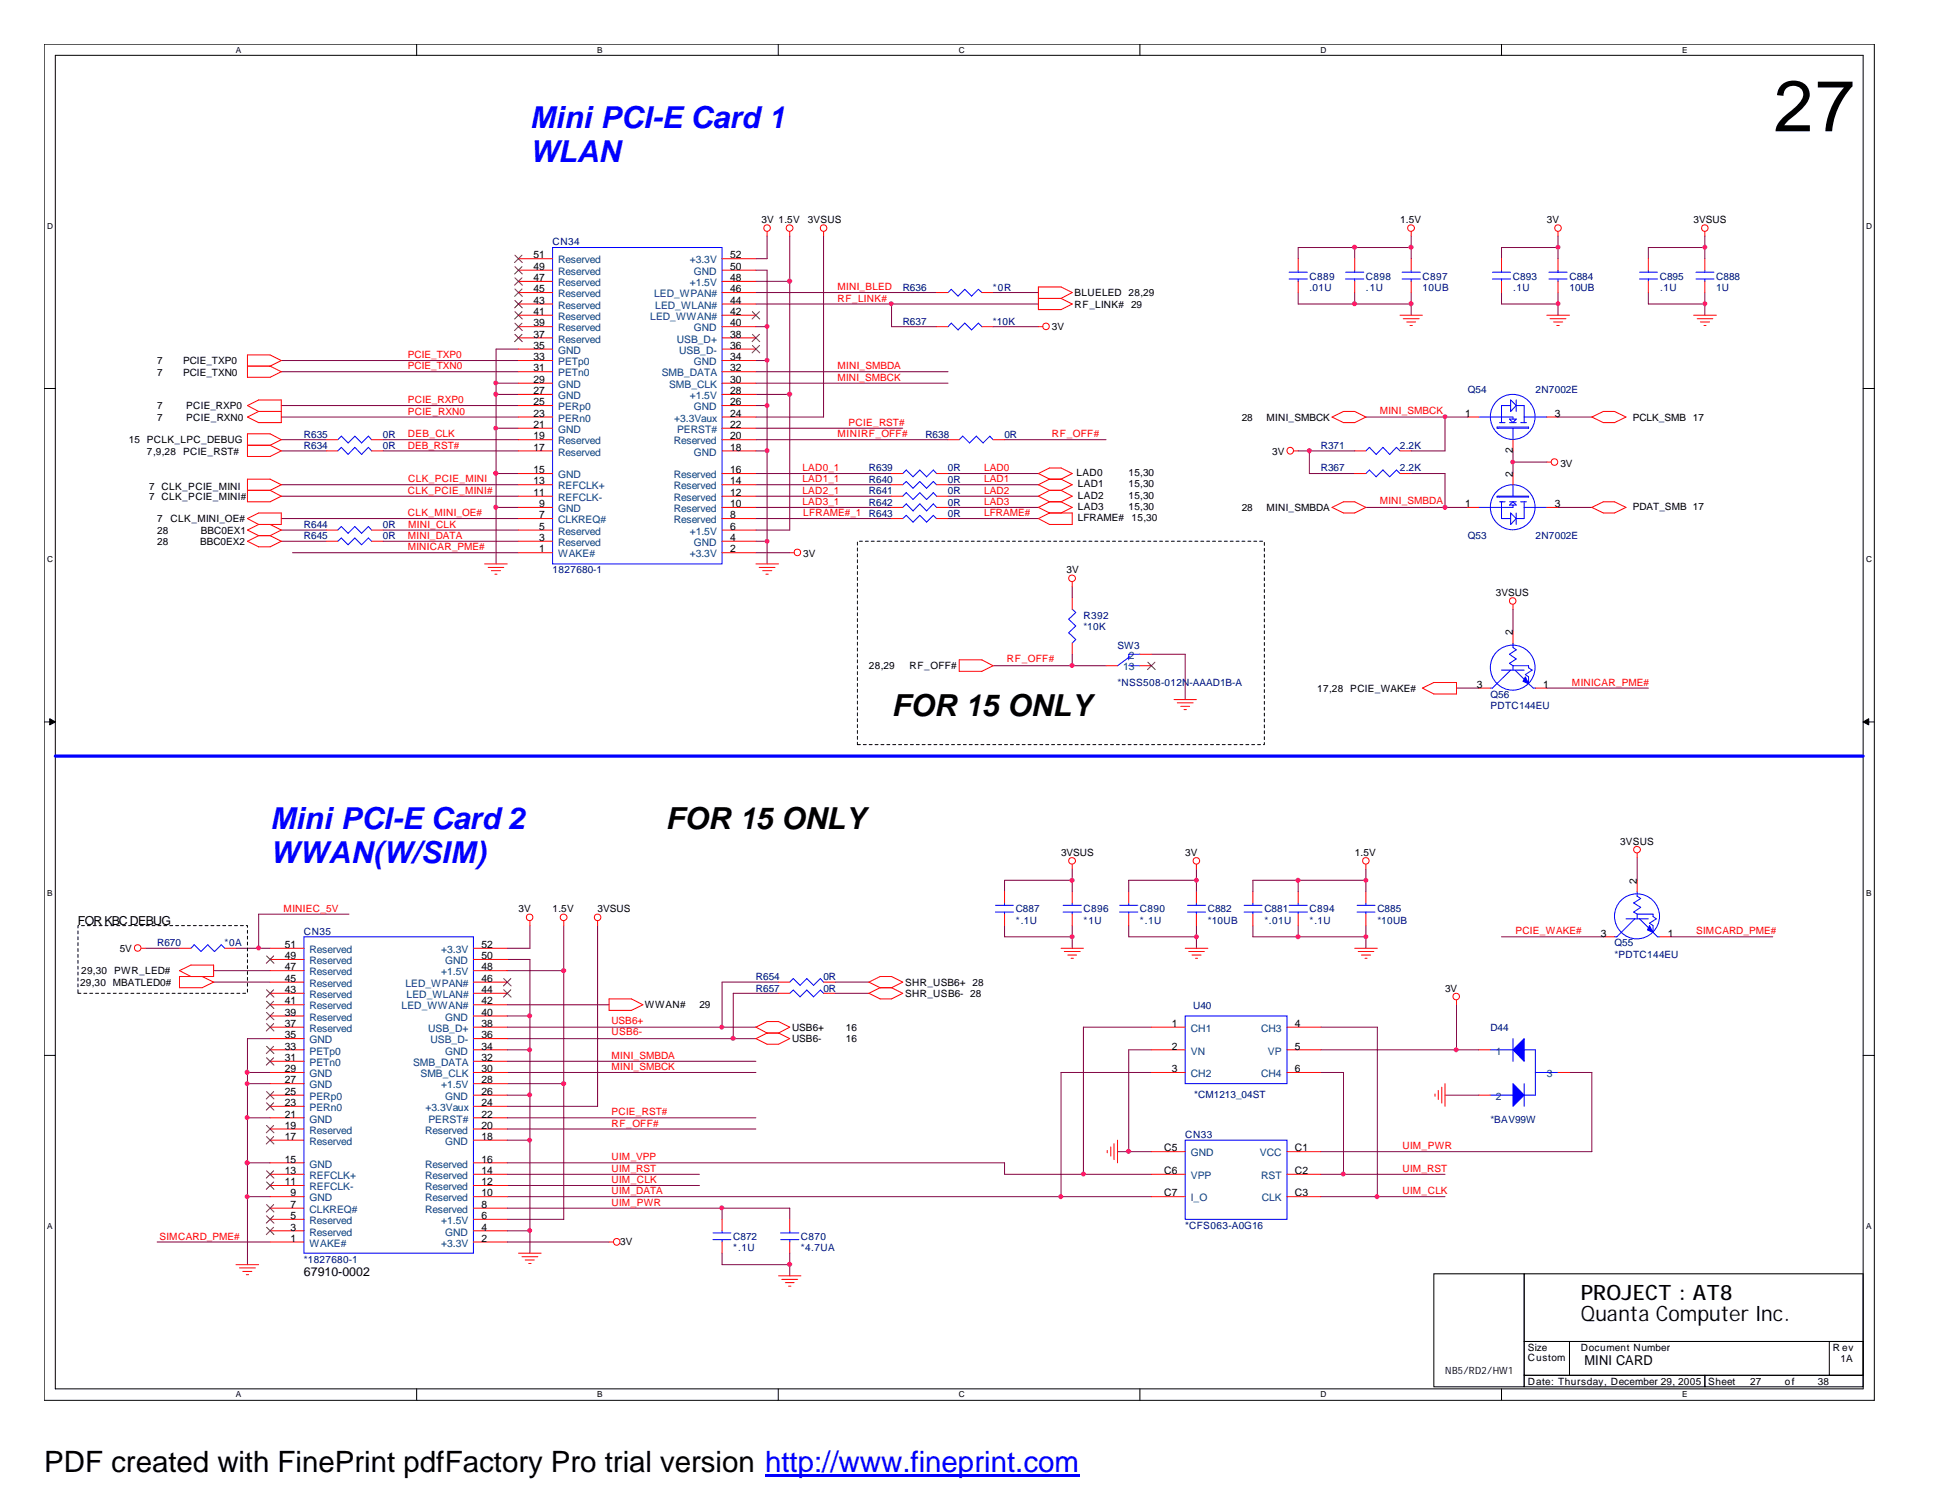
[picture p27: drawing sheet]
<svg xmlns="http://www.w3.org/2000/svg" width="279mm" height="216mm" viewBox="0 0 279 216" stroke-linecap="round" stroke-linejoin="round" font-family="sans-serif">
<defs><g id="words">
<text font-size="10.4" x="255.2" y="18.9">27</text>
<g font-size="4.4" fill="#00f">
<text x="76.2" y="23.3">WLAN</text>
<text x="76.2" y="18.5">Mini PCI-E Card 1</text>
<text x="38.9" y="119.2">Mini PCI-E Card 2</text>
<text x="38.9" y="124.1">WWAN(W/SIM)</text>
</g>
<g font-size="4.4">
<text x="128.3" y="103">FOR 15 ONLY</text>
<text x="95.8" y="119.2">FOR 15 ONLY</text>
</g>
<text font-size="4.2" x="6.3" y="211.7">PDF created with FinePrint pdfFactory Pro trial version http://www.fineprint.com</text>
<g font-size="3">
<text x="227.4" y="189.9">Quanta Computer Inc.</text>
<text x="227.4" y="187">PROJECT : AT8</text>
</g>
<text font-size="1.9" x="228" y="196.3">MINI CARD</text>
<g font-size="1.8">
<text x="11.2" y="133.1">FOR KBC DEBUG</text>
<text x="43.7" y="183.5">67910-0002</text>
</g>
<g font-size="1.5">
<text x="76.8" y="37.2">51</text>
<text x="76.8" y="38.8">49</text>
<text x="76.8" y="40.4">47</text>
<text x="105" y="37.2">52</text>
<text x="105" y="38.8">50</text>
<text x="105" y="40.4">48</text>
<text x="76.8" y="42">45</text>
<text x="76.8" y="43.7">43</text>
<text x="76.8" y="45.3">41</text>
<text x="76.8" y="46.9">39</text>
<text x="105" y="42">46</text>
<text x="105" y="43.7">44</text>
<text x="105" y="45.3">42</text>
<text x="105" y="46.9">40</text>
<text x="76.8" y="48.6">37</text>
<text x="76.8" y="50.2">35</text>
<text x="76.8" y="51.8">33</text>
<text x="76.8" y="53.4">31</text>
<text x="105" y="48.6">38</text>
<text x="105" y="50.2">36</text>
<text x="105" y="51.8">34</text>
<text x="105" y="53.4">32</text>
<text x="76.8" y="55.1">29</text>
<text x="76.8" y="56.7">27</text>
<text x="76.8" y="58.3">25</text>
<text x="76.8" y="59.9">23</text>
<text x="105" y="55.1">30</text>
<text x="105" y="56.7">28</text>
<text x="105" y="58.3">26</text>
<text x="105" y="59.9">24</text>
<text x="210.8" y="59.9">1</text>
<text x="223.7" y="59.9">3</text>
<text x="76.8" y="61.6">21</text>
<text x="76.8" y="63.2">19</text>
<text x="76.8" y="64.8">17</text>
<text x="105" y="61.6">22</text>
<text x="105" y="63.2">20</text>
<text x="105" y="64.8">18</text>
<text x="217.6" y="65.2" transform="rotate(-90 217.6 65.2)">2</text>
<text x="76.8" y="68.1">15</text>
<text x="76.8" y="69.7">13</text>
<text x="76.8" y="71.3">11</text>
<text x="105" y="68.1">16</text>
<text x="105" y="69.7">14</text>
<text x="105" y="71.3">12</text>
<text x="217.6" y="68.6" transform="rotate(-90 217.6 68.6)">2</text>
<text x="77.6" y="72.9">9</text>
<text x="77.6" y="74.5">7</text>
<text x="77.6" y="76.2">5</text>
<text x="77.6" y="77.8">3</text>
<text x="105" y="76.2">6</text>
<text x="105" y="72.9">10</text>
<text x="105" y="74.5">8</text>
<text x="105" y="77.8">4</text>
<text x="210.8" y="72.9">1</text>
<text x="223.7" y="72.9">3</text>
<text x="77.6" y="79.5">1</text>
<text x="105" y="79.5">2</text>
<text x="217.6" y="91.4" transform="rotate(-90 217.6 91.4)">2</text>
<text x="212.5" y="98.9">3</text>
<text x="222" y="98.9">1</text>
<text x="235.5" y="127.1" transform="rotate(-90 235.5 127.1)">2</text>
<text x="41" y="136.4">51</text>
<text x="41" y="138">49</text>
<text x="69.3" y="138">50</text>
<text x="69.3" y="136.4">52</text>
<text x="230.3" y="134.7">3</text>
<text x="239.9" y="134.7">1</text>
<text x="41" y="139.6">47</text>
<text x="41" y="141.2">45</text>
<text x="41" y="142.8">43</text>
<text x="69.3" y="142.8">44</text>
<text x="69.3" y="139.6">48</text>
<text x="69.3" y="141.2">46</text>
<text x="41" y="144.5">41</text>
<text x="41" y="146.1">39</text>
<text x="41" y="147.7">37</text>
<text x="41" y="149.4">35</text>
<text x="69.3" y="146.1">40</text>
<text x="69.3" y="149.4">36</text>
<text x="69.3" y="144.5">42</text>
<text x="69.3" y="147.7">38</text>
<text x="168.6" y="147.7">1</text>
<text x="186.3" y="147.7">4</text>
<text x="41" y="151">33</text>
<text x="41" y="152.6">31</text>
<text x="41" y="154.2">29</text>
<text x="41" y="155.8">27</text>
<text x="69.3" y="151">34</text>
<text x="69.3" y="152.6">32</text>
<text x="69.3" y="154.2">30</text>
<text x="69.3" y="155.8">28</text>
<text x="168.6" y="151">2</text>
<text x="168.6" y="154.2">3</text>
<text x="186.3" y="151">5</text>
<text x="186.3" y="154.2">6</text>
<text x="41" y="157.5">25</text>
<text x="41" y="159.1">23</text>
<text x="41" y="160.7">21</text>
<text x="69.3" y="157.5">26</text>
<text x="69.3" y="159.1">24</text>
<text x="69.3" y="160.7">22</text>
<text x="41" y="162.3">19</text>
<text x="41" y="164">17</text>
<text x="41" y="167.2">15</text>
<text x="69.3" y="162.3">20</text>
<text x="69.3" y="164">18</text>
<text x="69.3" y="167.2">16</text>
<text x="167.5" y="165.6">C5</text>
<text x="186.3" y="165.6">C1</text>
<text x="41" y="168.9">13</text>
<text x="41" y="170.5">11</text>
<text x="41.8" y="172.1">9</text>
<text x="41.8" y="173.7">7</text>
<text x="69.3" y="168.9">14</text>
<text x="69.3" y="170.5">12</text>
<text x="69.3" y="172.1">10</text>
<text x="69.3" y="173.7">8</text>
<text x="167.5" y="168.9">C6</text>
<text x="167.5" y="172.1">C7</text>
<text x="186.3" y="168.9">C2</text>
<text x="186.3" y="172.1">C3</text>
<text x="41.8" y="175.3">5</text>
<text x="41.8" y="177">3</text>
<text x="41.8" y="178.6">1</text>
<text x="69.3" y="177">4</text>
<text x="69.3" y="175.3">6</text>
<text x="69.3" y="178.6">2</text>
</g>
<g font-size="1.5" fill="#004080">
<text x="80.3" y="37.9">Reserved</text>
<text x="80.3" y="39.5">Reserved</text>
<text x="80.3" y="41.1">Reserved</text>
<text x="99.2" y="37.9">+3.3V</text>
<text x="99.2" y="41.1">+1.5V</text>
<text x="99.8" y="39.5">GND</text>
<text x="80.3" y="42.8">Reserved</text>
<text x="80.3" y="44.4">Reserved</text>
<text x="80.3" y="46">Reserved</text>
<text x="80.3" y="47.7">Reserved</text>
<text x="93.6" y="46">LED_WWAN#</text>
<text x="94.1" y="42.8">LED_WPAN#</text>
<text x="94.3" y="44.4">LED_WLAN#</text>
<text x="99.8" y="47.7">GND</text>
<text x="80.3" y="49.3">Reserved</text>
<text x="80.3" y="50.9">GND</text>
<text x="80.3" y="52.5">PETp0</text>
<text x="97.4" y="49.3">USB_D+</text>
<text x="97.7" y="50.9">USB_D-</text>
<text x="99.8" y="52.5">GND</text>
<text x="80.3" y="54.1">PETn0</text>
<text x="80.3" y="55.8">GND</text>
<text x="80.3" y="57.4">GND</text>
<text x="80.3" y="59">PERp0</text>
<text x="95.2" y="54.1">SMB_DATA</text>
<text x="96.3" y="55.8">SMB_CLK</text>
<text x="99.2" y="57.4">+1.5V</text>
<text x="99.8" y="59">GND</text>
<text x="80.3" y="60.7">PERn0</text>
<text x="80.3" y="62.3">GND</text>
<text x="80.3" y="63.9">Reserved</text>
<text x="80.3" y="65.5">Reserved</text>
<text x="96.9" y="63.9">Reserved</text>
<text x="97" y="60.7">+3.3Vaux</text>
<text x="97.4" y="62.3">PERST#</text>
<text x="99.8" y="65.5">GND</text>
<text x="80.3" y="68.8">GND</text>
<text x="80.3" y="70.4">REFCLK+</text>
<text x="96.9" y="68.8">Reserved</text>
<text x="96.9" y="70.4">Reserved</text>
<text x="80.3" y="72.1">REFCLK-</text>
<text x="80.3" y="73.7">GND</text>
<text x="80.3" y="75.3">CLKREQ#</text>
<text x="80.3" y="76.9">Reserved</text>
<text x="96.9" y="72.1">Reserved</text>
<text x="96.9" y="73.7">Reserved</text>
<text x="96.9" y="75.3">Reserved</text>
<text x="99.2" y="76.9">+1.5V</text>
<text x="80.3" y="78.5">Reserved</text>
<text x="80.3" y="80.2">WAKE#</text>
<text x="99.2" y="80.2">+3.3V</text>
<text x="99.8" y="78.5">GND</text>
<text x="162.4" y="94.8">2</text>
<text x="161.6" y="96.4">13</text>
<text x="44.5" y="137.1">Reserved</text>
<text x="63.5" y="137.1">+3.3V</text>
<text x="44.5" y="138.7">Reserved</text>
<text x="44.5" y="140.3">Reserved</text>
<text x="44.5" y="141.9">Reserved</text>
<text x="44.5" y="143.6">Reserved</text>
<text x="58.3" y="141.9">LED_WPAN#</text>
<text x="58.5" y="143.6">LED_WLAN#</text>
<text x="63.5" y="140.3">+1.5V</text>
<text x="64.1" y="138.7">GND</text>
<text x="44.5" y="145.2">Reserved</text>
<text x="44.5" y="146.8">Reserved</text>
<text x="44.5" y="148.4">Reserved</text>
<text x="57.8" y="145.2">LED_WWAN#</text>
<text x="61.6" y="148.4">USB_D+</text>
<text x="64.1" y="146.8">GND</text>
<text x="171.3" y="148.4">CH1</text>
<text x="181.4" y="148.4">CH3</text>
<text x="44.5" y="150.1">GND</text>
<text x="44.5" y="151.7">PETp0</text>
<text x="44.5" y="153.3">PETn0</text>
<text x="44.5" y="154.9">GND</text>
<text x="59.4" y="153.3">SMB_DATA</text>
<text x="60.5" y="154.9">SMB_CLK</text>
<text x="61.9" y="150.1">USB_D-</text>
<text x="64.1" y="151.7">GND</text>
<text x="171.3" y="151.7">VN</text>
<text x="171.3" y="154.9">CH2</text>
<text x="181.4" y="154.9">CH4</text>
<text x="182.4" y="151.7">VP</text>
<text x="215.2" y="151.7">1</text>
<text x="222.5" y="154.9">3</text>
<text x="44.5" y="156.5">GND</text>
<text x="44.5" y="158.2">PERp0</text>
<text x="44.5" y="159.8">PERn0</text>
<text x="44.5" y="161.5">GND</text>
<text x="61.2" y="159.8">+3.3Vaux</text>
<text x="61.6" y="161.5">PERST#</text>
<text x="63.5" y="156.5">+1.5V</text>
<text x="64.1" y="158.2">GND</text>
<text x="215.2" y="158.2">2</text>
<text x="44.5" y="163.1">Reserved</text>
<text x="44.5" y="164.7">Reserved</text>
<text x="44.5" y="167.9">GND</text>
<text x="61.2" y="163.1">Reserved</text>
<text x="61.2" y="167.9">Reserved</text>
<text x="64.1" y="164.7">GND</text>
<text x="171.3" y="166.3">GND</text>
<text x="181.3" y="166.3">VCC</text>
<text x="44.5" y="169.6">REFCLK+</text>
<text x="44.5" y="171.2">REFCLK-</text>
<text x="44.5" y="172.8">GND</text>
<text x="61.2" y="169.6">Reserved</text>
<text x="61.2" y="171.2">Reserved</text>
<text x="61.2" y="172.8">Reserved</text>
<text x="171.3" y="169.6">VPP</text>
<text x="171.3" y="172.8">I_O</text>
<text x="181.4" y="169.6">RST</text>
<text x="181.5" y="172.8">CLK</text>
<text x="44.5" y="174.5">CLKREQ#</text>
<text x="44.5" y="176.1">Reserved</text>
<text x="44.5" y="177.7">Reserved</text>
<text x="44.5" y="179.3">WAKE#</text>
<text x="61.2" y="174.5">Reserved</text>
<text x="63.5" y="176.1">+1.5V</text>
<text x="63.5" y="179.3">+3.3V</text>
<text x="64.1" y="177.7">GND</text>
</g>
<g font-size="1.4" fill="#000080">
<text x="79.5" y="35.3">CN34</text>
<text x="129.9" y="41.8">R636</text>
<text x="142.8" y="41.8">*0R</text>
<text x="188.4" y="40.2">C889</text>
<text x="188.4" y="41.8">.01U</text>
<text x="196.5" y="40.2">C898</text>
<text x="196.5" y="41.8">.1U</text>
<text x="204.6" y="40.2">C897</text>
<text x="204.6" y="41.8">10UB</text>
<text x="217.7" y="40.2">C893</text>
<text x="217.7" y="41.8">.1U</text>
<text x="225.8" y="40.2">C884</text>
<text x="225.8" y="41.8">10UB</text>
<text x="238.8" y="40.2">C895</text>
<text x="238.8" y="41.8">.1U</text>
<text x="246.9" y="40.2">C888</text>
<text x="246.9" y="41.8">1U</text>
<text x="129.9" y="46.7">R637</text>
<text x="142.8" y="46.7">*10K</text>
<text x="211.2" y="56.5">Q54</text>
<text x="220.9" y="56.5">2N7002E</text>
<text x="43.7" y="62.9">R635</text>
<text x="43.7" y="64.6">R634</text>
<text x="55.1" y="62.9">0R</text>
<text x="55.1" y="64.6">0R</text>
<text x="133.1" y="62.9">R638</text>
<text x="144.5" y="62.9">0R</text>
<text x="190" y="64.6">R371</text>
<text x="201.4" y="64.6">2.2K</text>
<text x="125" y="69.5">R640</text>
<text x="125" y="67.8">R639</text>
<text x="125" y="71.1">R641</text>
<text x="136.4" y="69.5">0R</text>
<text x="136.4" y="67.8">0R</text>
<text x="136.4" y="71.1">0R</text>
<text x="190" y="67.8">R367</text>
<text x="201.4" y="67.8">2.2K</text>
<text x="43.7" y="75.9">R644</text>
<text x="43.7" y="77.6">R645</text>
<text x="55.1" y="75.9">0R</text>
<text x="55.1" y="77.6">0R</text>
<text x="125" y="74.3">R643</text>
<text x="125" y="72.7">R642</text>
<text x="136.4" y="74.3">0R</text>
<text x="136.4" y="72.7">0R</text>
<text x="211.2" y="77.6">Q53</text>
<text x="220.9" y="77.6">2N7002E</text>
<text x="79.5" y="82.5">1827680-1</text>
<text x="155.9" y="89">R392</text>
<text x="155.9" y="90.6">*10K</text>
<text x="160.8" y="93.3">SW3</text>
<text x="160.8" y="98.7">*NSS508-012N-AAAD1B-A</text>
<text x="214.4" y="100.3">Q56</text>
<text x="214.4" y="102">PDTC144EU</text>
<text x="146.1" y="131.2">C887</text>
<text x="155.9" y="131.2">C896</text>
<text x="164" y="131.2">C890</text>
<text x="173.8" y="131.2">C882</text>
<text x="181.9" y="131.2">C881</text>
<text x="188.4" y="131.2">C894</text>
<text x="198.2" y="131.2">C885</text>
<text x="22.6" y="136.1">R670</text>
<text x="32.3" y="136.1">*0A</text>
<text x="43.7" y="134.5">CN35</text>
<text x="146.1" y="132.8">*.1U</text>
<text x="155.9" y="132.8">*1U</text>
<text x="164" y="132.8">*.1U</text>
<text x="173.8" y="132.8">*10UB</text>
<text x="181.9" y="132.8">*.01U</text>
<text x="188.4" y="132.8">*.1U</text>
<text x="198.2" y="132.8">*10UB</text>
<text x="232.3" y="136.1">Q55</text>
<text x="232.3" y="137.8">*PDTC144EU</text>
<text x="108.8" y="142.6">R657</text>
<text x="108.8" y="141">R654</text>
<text x="118.5" y="142.6">0R</text>
<text x="118.5" y="141">0R</text>
<text x="171.7" y="145.2">U40</text>
<text x="214.4" y="148.3">D44</text>
<text x="171.8" y="157.9">*CM1213_04ST</text>
<text x="214.4" y="161.5">*BAV99W</text>
<text x="170.5" y="163.7">CN33</text>
<text x="105.5" y="178.4">C872</text>
<text x="115.2" y="178.4">C870</text>
<text x="170.5" y="176.7">*CFS063-A0G16</text>
<text x="43.7" y="181.6">*1827680-1</text>
<text x="105.5" y="180">*.1U</text>
<text x="115.2" y="180">*4.7UA</text>
</g>
<g font-size="1.4">
<text x="109.6" y="32.1">3V 1.5V</text>
<text x="116.2" y="32.1">3VSUS</text>
<text x="201.4" y="32.1">1.5V</text>
<text x="222.5" y="32.1">3V</text>
<text x="243.7" y="32.1">3VSUS</text>
<text x="151.3" y="47.5">3V</text>
<text x="154.6" y="44.3">RF_LINK# 29</text>
<text x="154.6" y="42.6">BLUELED 28,29</text>
<text x="22.6" y="52.4">7</text>
<text x="26.3" y="52.4">PCIE_TXP0</text>
<text x="22.6" y="58.9">7</text>
<text x="22.6" y="54">7</text>
<text x="26.3" y="54">PCIE_TXN0</text>
<text x="26.8" y="58.9">PCIE_RXP0</text>
<text x="18.5" y="63.8">15 PCLK_LPC_DEBUG</text>
<text x="21.1" y="65.4">7,9,28</text>
<text x="22.6" y="60.5">7</text>
<text x="26.3" y="65.4">PCIE_RST#</text>
<text x="26.8" y="60.5">PCIE_RXN0</text>
<text x="178.6" y="60.5">28</text>
<text x="182.2" y="60.5">MINI_SMBCK</text>
<text x="183" y="65.4">3V</text>
<text x="234.9" y="60.5">PCLK_SMB 17</text>
<text x="21.5" y="71.9">7 CLK_PCIE_MINI#</text>
<text x="21.5" y="70.4">7 CLK_PCIE_MINI</text>
<text x="154.9" y="68.5">LAD0</text>
<text x="155.1" y="70.1">LAD1</text>
<text x="155.1" y="71.8">LAD2</text>
<text x="162.4" y="68.5">15,30</text>
<text x="162.4" y="70.1">15,30</text>
<text x="162.4" y="71.8">15,30</text>
<text x="224.5" y="67.2">3V</text>
<text x="22.6" y="76.8">28</text>
<text x="22.6" y="75.1">7</text>
<text x="24.6" y="75.1">CLK_MINI_OE#</text>
<text x="28.9" y="76.8">BBC0EX1</text>
<text x="155.1" y="75">LFRAME#</text>
<text x="155.1" y="73.4">LAD3</text>
<text x="162.4" y="73.4">15,30</text>
<text x="162.8" y="75">15,30</text>
<text x="178.6" y="73.5">28</text>
<text x="182.2" y="73.5">MINI_SMBDA</text>
<text x="234.9" y="73.4">PDAT_SMB 17</text>
<text x="22.6" y="78.4">28</text>
<text x="28.8" y="78.4">BBC0EX2</text>
<text x="115.6" y="80.2">3V</text>
<text x="153.5" y="82.5">3V</text>
<text x="215.2" y="85.7">3VSUS</text>
<text x="125" y="96.3">28,29</text>
<text x="130.9" y="96.3">RF_OFF#</text>
<text x="189.5" y="99.5">17,28 PCIE_WAKE#</text>
<text x="152.7" y="123.1">3VSUS</text>
<text x="170.5" y="123.1">3V</text>
<text x="194.9" y="123.1">1.5V</text>
<text x="233.1" y="121.5">3VSUS</text>
<text x="74.6" y="131.2">3V</text>
<text x="79.5" y="131.2">1.5V</text>
<text x="86" y="131.2">3VSUS</text>
<text x="17.2" y="136.9">5V</text>
<text x="11.5" y="141.8">29,30 MBATLED0#</text>
<text x="11.7" y="140.2">29,30 PWR_LED#</text>
<text x="130.2" y="143.4">SHR_USB6- 28</text>
<text x="130.2" y="141.8">SHR_USB6+ 28</text>
<text x="207.9" y="142.6">3V</text>
<text x="92.8" y="145">WWAN#</text>
<text x="100.6" y="145">29</text>
<text x="114" y="148.3">USB6+</text>
<text x="114" y="149.9">USB6-</text>
<text x="121.7" y="148.3">16</text>
<text x="121.7" y="149.9">16</text>
<text x="89.2" y="179">3V</text>
<text x="207.9" y="197.6">NB5/RD2/HW1</text>
<text x="219.8" y="195.7">Custom</text>
<text x="219.8" y="194.3">Size</text>
<text x="227.4" y="194.3">Document Number</text>
<text x="263.7" y="194.3">R ev</text>
<text x="264.8" y="195.9">1A</text>
<text x="219.8" y="199.2">Date: Thursday, December 29, 2005 Sheet</text>
<text x="251.8" y="199.2">27</text>
<text x="256.8" y="199.2">of</text>
<text x="261.5" y="199.2">38</text>
</g>
<g font-size="1.4" fill="#f00">
<text x="120.5" y="41.7">MINI_BLED</text>
<text x="120.5" y="43.4">RF_LINK#</text>
<text x="58.7" y="53.1">PCIE_TXN0</text>
<text x="58.7" y="51.5">PCIE_TXP0</text>
<text x="120.5" y="53.1">MINI_SMBDA</text>
<text x="58.7" y="59.6">PCIE_RXN0</text>
<text x="58.7" y="58">PCIE_RXP0</text>
<text x="120.5" y="54.8">MINI_SMBCK</text>
<text x="198.5" y="59.5">MINI_SMBCK</text>
<text x="58.7" y="64.5">DEB_RST#</text>
<text x="58.7" y="62.9">DEB_CLK</text>
<text x="120.5" y="62.9">MINIRF_OFF#</text>
<text x="122.1" y="61.3">PCIE_RST#</text>
<text x="151.3" y="62.9">RF_OFF#</text>
<text x="58.7" y="71">CLK_PCIE_MINI#</text>
<text x="58.7" y="69.4">CLK_PCIE_MINI</text>
<text x="115.4" y="67.8">LAD0_1</text>
<text x="115.4" y="69.4">LAD1_1</text>
<text x="115.4" y="71">LAD2_1</text>
<text x="141.6" y="69.4">LAD1</text>
<text x="141.6" y="67.8">LAD0</text>
<text x="141.6" y="71">LAD2</text>
<text x="58.7" y="77.5">MINI_DATA</text>
<text x="58.7" y="74.3">CLK_MINI_OE#</text>
<text x="58.7" y="75.9">MINI_CLK</text>
<text x="115.4" y="72.6">LAD3_1</text>
<text x="115.6" y="74.3">LFRAME#_1</text>
<text x="141.6" y="74.3">LFRAME#</text>
<text x="141.6" y="72.6">LAD3</text>
<text x="198.5" y="72.5">MINI_SMBDA</text>
<text x="58.7" y="79.2">MINICAR_PME#</text>
<text x="144.9" y="95.2">RF_OFF#</text>
<text x="226.1" y="98.6">MINICAR_PME#</text>
<text x="40.8" y="131.1">MINIEC_5V</text>
<text x="218" y="134.4">PCIE_WAKE#</text>
<text x="244" y="134.4">SIMCARD_PME#</text>
<text x="88" y="148.9">USB6-</text>
<text x="88" y="147.3">USB6+</text>
<text x="88" y="153.9">MINI_SMBCK</text>
<text x="88" y="152.3">MINI_SMBDA</text>
<text x="88" y="160.4">PCIE_RST#</text>
<text x="88" y="162.1">RF_OFF#</text>
<text x="88" y="166.9">UIM_VPP</text>
<text x="201.8" y="165.3">UIM_PWR</text>
<text x="88" y="170.2">UIM_CLK</text>
<text x="88" y="168.6">UIM_RST</text>
<text x="88" y="171.8">UIM_DATA</text>
<text x="88" y="173.4">UIM_PWR</text>
<text x="201.8" y="171.8">UIM_CLK</text>
<text x="201.8" y="168.6">UIM_RST</text>
<text x="22.9" y="178.3">SIMCARD_PME#</text>
</g>
<g font-size="1.2">
<text x="34" y="7.6">A</text>
<text x="85.9" y="7.6">B</text>
<text x="138" y="7.6">C</text>
<text x="190" y="7.6">D</text>
<text x="242" y="7.6">E</text>
<text x="6.8" y="33">D</text>
<text x="268.5" y="33">D</text>
<text x="6.8" y="80.9">C</text>
<text x="268.5" y="80.9">C</text>
<text x="6.8" y="128.9">B</text>
<text x="268.5" y="128.9">B</text>
<text x="6.8" y="176.8">A</text>
<text x="268.5" y="176.8">A</text>
<text x="34" y="201">A</text>
<text x="85.9" y="201">B</text>
<text x="138" y="201">C</text>
<text x="190" y="201">D</text>
<text x="242" y="201">E</text>
</g>
</g></defs>
<g fill="none" stroke="#000" stroke-width=".14">
<path d="M6.3 6.3h263.4v195.1h-263.4zM8 8h260.1v191.8h-260.1zM59.9 6.3v1.7M112 6.3v1.7M164 6.3v1.7M216 6.3v1.7M6.3 55.9h1.7M268.1 55.9h1.6M6.3 103.8h1.7M268.1 103.8h1.6M6.3 151.8h1.7M268.1 151.8h1.6"/>
<path d="M59.9 199.8v1.6M112 199.8v1.6M164 199.8v1.6M206.3 183.2h13v16.3h-13zM216 199.8v1.6M219.3 183.2h48.8v9.8h-48.8zM219.3 193h6.5v4.8h-6.5zM219.3 197.8h26v1.7h-26zM225.8 193h42.3v4.8h-42.3zM245.3 197.8h22.8v1.7h-22.8zM263.2 193h4.9v4.8h-4.9z"/>
</g>
<g fill="#000" stroke="#000" stroke-width=".14">
<path d="M7.2 103.4l.8 .4-.8 .5z" fill-rule="evenodd"/>
<path d="M268.1 103.8l.8-.4v.9z" fill-rule="evenodd"/>
</g>
<g fill="none" stroke="#800040" stroke-width=".14">
<path d="M108.8 38.9h1.6v42.2M110.4 34v3.2h-1.6M113.6 34v42.2h-4.8M118.5 34v26h-9.7M194.9 35.6v1.6M203 35.6h-16.2v1.6M203 34v3.2M224.2 35.6h-8.2v1.6M224.2 34v3.2M245.3 35.6h-8.1v1.6M245.3 34v3.2M40.5 53.5h34.1"/>
<path d="M40.5 60h34.1M40.5 58.3h34.1M40.5 51.9h34.1M71.4 55.1h3.2M71.4 56.7h3.2M74.6 50.2h-3.2v30.9M108.8 55.1h27.6M108.8 53.5h27.6M108.8 58.3h1.6M108.8 51.9h1.6M108.8 43.7h40.6M108.8 56.7h4.8"/>
<path d="M108.8 47h1.6M108.8 40.5h4.8M108.8 42.1h25.9M128.3 43.7v3.3h6.4M142.9 47h6.5M142.9 42.1h6.5M186.8 42.1v1.6h16.2M194.9 42.1v1.6M196.5 60h14.7M203 42.1v3.2M207.9 60v4.9h-4.9M216 42.1v1.6h8.2"/>
<path d="M224.2 60h4.8M224.2 42.1v3.2M237.2 42.1v1.6h8.1M245.3 42.1v3.2M40.5 63.2h6.5M40.5 77.9h6.5M40.5 76.2h6.5M40.5 69.7h34.1M40.5 71.4h34.1M40.5 74.6h34.1M40.5 64.9h6.5M42.1 79.5h32.5"/>
<path d="M55.1 63.2h19.5M55.1 77.9h19.5M55.1 76.2h19.5M55.1 64.9h19.5M71.4 61.6h3.2M71.4 68.1h3.2M71.4 73h3.2M108.8 63.2h27.6M108.8 77.9h1.6M108.8 61.6h21.1M108.8 79.5h4.8M108.8 69.7h19.5"/>
<path d="M108.8 71.4h19.5M108.8 74.6h19.5M108.8 68.1h19.5M108.8 64.9h1.6M108.8 73h19.5M136.4 69.7h13M136.4 71.4h13M136.4 74.6h13M136.4 68.1h13M136.4 73h13M144.5 63.2h14.6M186.8 64.9h8.1"/>
<path d="M188.4 64.9v3.2h6.5M196.5 73h14.7M203 68.1h4.9v4.9M217.7 64.9v3.2M217.7 66.5h4.8M224.2 73h4.8M142.9 95.8h16.2M154.3 84.4v1.6M154.3 94.1v1.7M165.7 94.1h4.8v6.5M209.5 99h3.3M217.7 87.6v3.2"/>
<path d="M222.5 99h14.7M21 136.4h4.8M30.7 139.6h8.2M34 136.4h4.9M50.2 131.5h-13v4.9M73 139.6h8.1M73 138h3.2v42.3M76.2 133.1v3.3h-3.2M81.1 133.1v42.3h-8.1M86 133.1v26h-13M144.5 133.1v1.6h9.8M154.3 126.6h-9.8v1.7"/>
<path d="M154.3 125v3.3M154.3 133.1v3.3M162.4 133.1v1.6h9.7M172.1 126.6h-9.7v1.7M172.1 125v3.3M172.1 133.1v3.3M180.3 133.1v1.6h16.2M186.8 126.6v1.7M186.8 133.1v1.6M196.5 126.6h-16.2v1.7M196.5 125v3.3M196.5 133.1v3.3"/>
<path d="M216 134.7h14.7M235.5 123.4v3.2M240.4 134.7h14.7M30.7 141.3h8.2M35.6 155.9h3.3M35.6 154.3h3.3M38.9 149.4h-3.3v32.5M73 155.9h8.1M73 157.5h3.2M73 151h3.2M73 154.3h35.8M73 152.7h35.8"/>
<path d="M73 144.5h14.6M73 147.7h35.8M73 149.4h35.8M73 146.1h3.2M112 141.3h-8.1v6.4M112 142.9h-6.5v6.5M120.1 141.3h4.9M120.1 142.9h4.9M165.7 151h-3.3v14.7M165.7 154.3h-13v17.8M165.7 147.7h-9.8v21.2M190 151h22.8"/>
<path d="M190 154.3h3.3v14.6M190 147.7h8.2v24.4M207.9 157.5h4.9M209.5 144.5v6.5M225.8 154.3h3.2v11.4h-39M22.6 178.6h16.3M35.6 160.8h3.3M35.6 172.1h3.3M35.6 167.3h3.3M73 173.8h40.6v1.6M73 178.6h14.6M73 167.3h71.5v1.6h21.2"/>
<path d="M73 170.5h27.6M73 168.9h27.6M73 162.4h35.8M73 160.8h35.8M73 172.1h92.7M73 164h3.2M73 177h3.2M103.9 173.8v1.6M160.8 165.7h4.9M190 168.9h17.9M190 172.1h17.9M103.9 180.3v1.6h9.7"/>
<path d="M113.6 180.3v3.2"/>
</g>
<g fill="none" stroke="#f00" stroke-width=".14">
<path d="M74.6 37.2h4.9M74.6 38.9h4.9M103.9 37.2h4.9M103.9 38.9h4.9M110.4 33.3v.7M113.6 33.3v.7M118.5 33.3v.7M186.8 37.2v1.7M194.9 37.2v1.7M203 33.3v.7M203 37.2v1.7M216 37.2v1.7"/>
<path d="M224.2 33.3v.7M224.2 37.2v1.7M237.2 37.2v1.7M245.3 33.3v.7M245.3 37.2v1.7M35.6 58.3l1.6-.8h3.3v3.3h-3.3l-1.6-.8 1.6-.8zM35.6 51.1h3.3l1.6 .8-1.6 .8 1.6 .8-1.6 .8h-3.3zM35.6 52.7h3.3M37.2 59.2h3.3M74.6 45.3h4.9M74.6 47h4.9M74.6 40.5h4.9"/>
<path d="M74.6 42.1h4.9M74.6 43.7h4.9M74.6 48.6h4.9M74.6 50.2h4.9M74.6 51.9h4.9M74.6 53.5h4.9M74.6 55.1h4.9M74.6 56.7h4.9M74.6 58.3h4.9M74.6 60h4.9M103.9 45.3h4.9M103.9 47h4.9"/>
<path d="M103.9 40.5h4.9M103.9 42.1h4.9M103.9 43.7h4.9M103.9 48.6h4.9M103.9 50.2h4.9M103.9 51.9h4.9M103.9 53.5h4.9M103.9 55.1h4.9M103.9 56.7h4.9M103.9 58.3h4.9M103.9 60h4.9M134.7 47h1.7"/>
<path d="M134.7 42.1h1.7M141.3 47h1.6M141.3 42.1h1.6M149.4 42.9h3.3M149.4 41.3h3.3l1.6 .8-1.6 .8 1.6 .8-1.6 .8h-3.3zM149.4 47h.6M186.8 40.5v1.6M191.6 60l1.7-.8h1.6l1.6 .8-1.6 .8h-1.6zM194.9 40.5v1.6M201.4 45.3h3.2M201.9 45.8h2.3M202.4 46.3h1.3"/>
<path d="M202.9 46.8h.3M203 40.5v1.6M211.2 60h1.6M216 40.5v1.6M222.5 45.3h3.3M222.5 60h1.7M223 45.8h2.3M223.5 46.3h1.3M224 46.8h.3M224.2 40.5v1.6M229 60l1.7-.8h1.6l1.6 .8-1.6 .8h-1.6zM237.2 40.5v1.6"/>
<path d="M243.7 45.3h3.2M244.2 45.8h2.2M244.6 46.3h1.4M245.2 46.8h.2M245.3 40.5v1.6M35.6 74.6l1.6-.8h3.3v1.6h-3.3zM35.6 68.9h3.3l1.6 .8-1.6 .8 1.6 .9-1.6 .8h-3.3zM35.6 70.5h3.3M35.6 62.4h3.3l1.6 .8-1.6 .9 1.6 .8-1.6 .8h-3.3zM35.6 64.1h3.3M37.2 77l-1.6 .9 1.6 .8h1.7l1.6-.8-1.6-.9M37.2 77h1.7"/>
<path d="M37.2 75.4l-1.6 .8 1.6 .8M38.9 75.4l1.6 .8-1.6 .8M47 64.9h1.6M47 76.2h1.6M47 77.9h1.6M47 63.2h1.6M53.5 64.9h1.6M53.5 76.2h1.6M53.5 77.9h1.6M53.5 63.2h1.6M74.6 79.5h4.9M74.6 64.9h4.9"/>
<path d="M74.6 73h4.9M74.6 76.2h4.9M74.6 69.7h4.9M74.6 74.6h4.9M74.6 77.9h4.9M74.6 63.2h4.9M74.6 68.1h4.9M74.6 71.4h4.9M74.6 61.6h4.9M103.9 79.5h4.9M103.9 64.9h4.9M103.9 73h4.9"/>
<path d="M103.9 76.2h4.9M103.9 69.7h4.9M103.9 74.6h4.9M103.9 77.9h4.9M103.9 63.2h4.9M103.9 68.1h4.9M103.9 71.4h4.9M103.9 61.6h4.9M113.6 79.5h.7M128.3 73h1.6M128.3 69.7h1.6M128.3 74.6h1.6"/>
<path d="M128.3 68.1h1.6M128.3 71.4h1.6M134.7 73h1.7M134.7 69.7h1.7M134.7 74.6h1.7M134.7 68.1h1.7M134.7 71.4h1.7M136.4 63.2h1.6M142.9 63.2h1.6M149.4 74.6l1.6-.8h3.3v1.6h-3.3zM151 70.5h1.7M151 72.2h1.7"/>
<path d="M151 68.9h1.7M151 68.9l-1.6-.8 1.6-.8h1.7l1.6 .8-1.6 .8M151 68.9l-1.6 .8 1.6 .8M151 70.5l-1.6 .9 1.6 .8M151 72.2l-1.6 .8 1.6 .8M152.7 68.9l1.6 .8-1.6 .8M152.7 70.5l1.6 .9-1.6 .8M152.7 72.2l1.6 .8-1.6 .8M186.1 64.9h.7M191.6 73l1.7-.8h1.6l1.6 .8-1.6 .8h-1.6zM194.9 64.9h1.6M194.9 68.1h1.6"/>
<path d="M201.4 64.9h1.6M201.4 68.1h1.6M211.2 73h1.6M217.7 63.2v1.7M217.7 68.1v1.6M222.5 66.5h.7M222.5 73h1.7M229 73l1.7-.8h1.6l1.6 .8-1.6 .8h-1.6zM69.7 81.1h3.3M70.2 81.6h2.3M70.7 82.1h1.3M71.2 82.6h.3"/>
<path d="M108.8 81.1h3.2M109.2 81.6h2.3M109.7 82.1h1.3M110.2 82.6h.3M138 94.9h3.3l1.6 .9-1.6 .8h-3.3zM154.3 83.7v.7M154.3 86v1.6M154.3 92.5v1.6M159.1 95.8h1.7M164 95.8h1.7M164 94.1h1.7M204.6 99l1.7-.8h3.2v1.6h-3.2z"/>
<path d="M212.8 99h1.6M217.7 87v.6M217.7 90.8v1.7M220.9 99h1.6M168.9 100.6h3.2M169.4 101.1h2.3M169.9 101.6h1.3M170.3 102.1h.4M20.3 136.4h.7M25.8 136.4h1.7M32.3 136.4h1.7M38.9 136.4h4.8"/>
<path d="M38.9 138h4.8M38.9 139.6h4.8M68.1 136.4h4.9M68.1 138h4.9M68.1 139.6h4.9M76.2 132.5v.6M81.1 132.5v.6M86 132.5v.6M144.5 128.3v1.6M144.5 131.5v1.6M152.7 136.4h3.2M153.1 136.9h2.3"/>
<path d="M153.6 137.4h1.3M154.1 137.8h.3M154.3 124.3v.7M154.3 128.3v1.6M154.3 131.5v1.6M162.4 128.3v1.6M162.4 131.5v1.6M170.5 136.4h3.3M171 136.9h2.3M171.5 137.4h1.3M172 137.8h.3M172.1 124.3v.7"/>
<path d="M172.1 128.3v1.6M172.1 131.5v1.6M180.3 128.3v1.6M180.3 131.5v1.6M186.8 128.3v1.6M186.8 131.5v1.6M194.9 136.4h3.3M195.4 136.9h2.3M195.9 137.4h1.3M196.4 137.8h.3M196.5 124.3v.7M196.5 128.3v1.6"/>
<path d="M196.5 131.5v1.6M230.7 134.7h1.6M235.5 122.7v.7M235.5 126.6v1.7M238.8 134.7h1.6M27.5 140.5l-1.7-.9 1.7-.8h3.2v1.7h-4.9v1.6h3.3l1.6-.8-1.6-.8M38.9 142.9h4.8M38.9 141.3h4.8M38.9 144.5h4.8M38.9 146.1h4.8M38.9 147.7h4.8M38.9 149.4h4.8"/>
<path d="M38.9 151h4.8M38.9 152.7h4.8M38.9 154.3h4.8M38.9 155.9h4.8M38.9 157.5h4.8M38.9 159.1h4.8M68.1 142.9h4.9M68.1 141.3h4.9M68.1 144.5h4.9M68.1 146.1h4.9M68.1 147.7h4.9M68.1 149.4h4.9"/>
<path d="M68.1 151h4.9M68.1 152.7h4.9M68.1 154.3h4.9M68.1 155.9h4.9M68.1 157.5h4.9M68.1 159.1h4.9M87.6 143.7h3.2l1.7 .8-1.7 .8h-3.2zM110.4 148.6l-1.6-.9 1.6-.8h1.6l1.6 .8-1.6 .9M110.4 148.6h1.6M110.4 148.6l-1.6 .8 1.6 .8h1.6l1.6-.8-1.6-.8M112 142.9h1.6M112 141.3h1.6"/>
<path d="M118.5 142.9h1.6M118.5 141.3h1.6M126.6 142.1l-1.6-.8 1.6-.8h1.7l1.6 .8-1.6 .8M126.6 142.1h1.7M126.6 142.1l-1.6 .8 1.6 .8h1.7l1.6-.8-1.6-.8M165.7 147.7h4.8M165.7 151h4.8M165.7 154.3h4.8M185.2 147.7h4.8M185.2 151h4.8M185.2 154.3h4.8M206.5 157.4v.3"/>
<path d="M206.9 156.8v1.4M207.4 156.4v2.3M207.9 155.9v3.2M209.5 143.8v.7M212.8 151h1.6M212.8 157.5h1.6M224.2 154.3h1.6M38.9 178.6h4.8M38.9 160.8h4.8M38.9 162.4h4.8M38.9 164h4.8M38.9 167.3h4.8"/>
<path d="M38.9 168.9h4.8M38.9 170.5h4.8M38.9 172.1h4.8M38.9 173.8h4.8M38.9 175.4h4.8M38.9 177h4.8M68.1 178.6h4.9M68.1 160.8h4.9M68.1 162.4h4.9M68.1 164h4.9M68.1 167.3h4.9M68.1 168.9h4.9"/>
<path d="M68.1 170.5h4.9M68.1 172.1h4.9M68.1 173.8h4.9M68.1 175.4h4.9M68.1 177h4.9M87.6 178.6h.7M103.9 175.4v1.6M103.9 178.6v1.7M113.6 175.4v1.6M113.6 178.6v1.7M159.3 165.5v.3M159.8 165v1.3"/>
<path d="M160.3 164.5v2.3M160.8 164v3.3M165.7 168.9h4.8M165.7 172.1h4.8M165.7 165.7h4.8M185.2 168.9h4.8M185.2 172.1h4.8M185.2 165.7h4.8M34 181.9h3.2M34.5 182.4h2.2M34.9 182.9h1.3M35.4 183.3h.4"/>
<path d="M74.6 180.3h3.3M75.1 180.8h2.3M75.6 181.2h1.3M76.1 181.7h.3M112 183.5h3.2M112.5 184h2.3M113 184.5h1.3M113.5 185h.3"/>
<circle cx="110.4" cy="32.8" r=".47"/>
<circle cx="113.6" cy="32.8" r=".48"/>
<circle cx="118.5" cy="32.8" r=".47"/>
<circle cx="203" cy="32.8" r=".48"/>
<circle cx="224.1" cy="32.8" r=".47"/>
<circle cx="245.3" cy="32.8" r=".47"/>
<circle cx="150.5" cy="46.9" r=".47"/>
<circle cx="114.7" cy="79.5" r=".47"/>
<circle cx="185.6" cy="64.8" r=".48"/>
<circle cx="223.6" cy="66.5" r=".47"/>
<circle cx="154.2" cy="83.2" r=".48"/>
<circle cx="217.6" cy="86.4" r=".47"/>
<circle cx="19.8" cy="136.4" r=".47"/>
<circle cx="76.2" cy="131.9" r=".47"/>
<circle cx="81.1" cy="131.9" r=".48"/>
<circle cx="86" cy="131.9" r=".47"/>
<circle cx="154.2" cy="123.8" r=".48"/>
<circle cx="172.1" cy="123.8" r=".47"/>
<circle cx="196.5" cy="123.8" r=".47"/>
<circle cx="235.5" cy="122.2" r=".48"/>
<circle cx="209.5" cy="143.3" r=".47"/>
<circle cx="88.7" cy="178.6" r=".48"/>
</g>
<path d="M8 108.8h260.1" fill="none" stroke="#00f" stroke-width=".47"/>
<path d="M123.4 77.9h58.5v29.2h-58.5zM11.2 133.1h24.4v9.8h-24.4z" fill="none" stroke="#000" stroke-width=".14" stroke-dasharray=".4"/>
<g fill="none" stroke="#00f" stroke-width=".14">
<path d="M79.5 35.6h24.4v45.5h-24.4zM185.5 39.2h2.6M186.8 38.9v.3M193.6 39.2h2.6M194.9 38.9v.3M201.7 39.2h2.6M203 38.9v.3M214.7 39.2h2.6M216 38.9v.3M222.8 39.2h2.7M224.2 38.9v.3M235.9 39.2h2.6"/>
<path d="M237.2 38.9v.3M244 39.2h2.6M245.3 38.9v.3M136.4 47l.5-.5 .9 1 1-1 1 1 1-1 .5 .5M136.4 42.1l.5-.5 .9 1 1-1 1 1 1-1 .5 .5M185.5 40.1h2.6M186.8 40.1v.4M193.6 40.1h2.6M194.9 40.1v.4M201.7 40.1h2.6M203 40.1v.4M212.8 60h4.9v.3"/>
<path d="M214.7 40.1h2.6M216 40.1v.4M217.3 57.5l.8 .8-.8 .9zM217.3 58.3h-1.3v2.5M218.1 58.3h1.2v2.5M218.1 57.5v1.7M219.3 60h3.2M222.8 40.1h2.7M224.2 40.1v.4M235.9 40.1h2.6M237.2 40.1v.4M244 40.1h2.6"/>
<path d="M245.3 40.1v.4M48.6 76.2l.5-.5 1 1 1-1 .9 1 1-1 .5 .5M48.6 77.9l.5-.5 1 1 1-1 .9 1 1-1 .5 .5M48.6 63.2l.5-.5 1 1 1-1 .9 1 1-1 .5 .5M48.6 64.9l.5-.6 1 1.1 1-1.1 .9 1.1 1-1.1 .5 .6M129.9 69.7l.5-.4 1 .9 .9-.9 1 .9 1-.9 .4 .4M129.9 74.6l.5-.5 1 1 .9-1 1 1 1-1 .4 .5M129.9 68.1l.5-.5 1 1 .9-1 1 1 1-1 .4 .5M129.9 71.4l.5-.5 1 .9 .9-.9 1 .9 1-.9 .4 .5M129.9 73l.5-.5 1 1 .9-1 1 1 1-1 .4 .5M138 63.2l.5-.5 1 1 1-1 .9 1 1-1 .5 .5M196.5 64.9l.5-.6 1 1.1 1-1.1 .9 1.1 1-1.1 .5 .6"/>
<path d="M196.5 68.1l.5-.5 1 1 1-1 .9 1 1-1 .5 .5M215.4 71.4h4.5v.1h-4.5zM215.4 61.4h4.5v.2h-4.5zM215.7 72.2h.8M215.7 60.8h.8M216 72.2v2.4h1.3M217.2 72.6l.5-.4 .4 .4zM217.2 72.2h.9M217.2 60.3h.9l-.4 .5zM217.2 60.8h.9M217.3 73.8l.8 .8-.8 .8zM217.7 72.6v.4h-4.9"/>
<path d="M217.7 61.6v1.6M217.7 69.7v1.7M218.1 73.8v1.6M218.8 72.2h.8M218.8 60.8h.8M219.3 73h3.2M219.3 72.2v2.4h-1.2M154.3 87.6l.5 .5-1 1 1 .9-1 1 1 1-.5 .5M162.4 95.8h1.6M162.6 94.4l-1.8 1.4M164 94.1h-1.6v.8M216 96.4h3.3"/>
<path d="M217.3 96.4l-2.6 2.6h-.3M217.7 95.8h2.2v.3l.5 .3-.9 .6 .4 .4v.9l.7 .7h.3M217.7 92.5v.6l.4 .4-.9 .6 .9 .7-.9 .6 .5 .4M217.7 95.8v.6M218 96.4l1.3 1.3M27.5 136.4l.4-.5 1 1 1-1 1 1 .9-1 .5 .5M43.7 134.7h24.4v45.6h-24.4zM143.2 131.2h2.6M143.2 130.2h2.6M144.5 129.9v.3M144.5 131.2v.3M153 131.2h2.6"/>
<path d="M153 130.2h2.6M154.3 129.9v.3M154.3 131.2v.3M161.1 131.2h2.6M161.1 130.2h2.6M162.4 129.9v.3M162.4 131.2v.3M170.9 131.2h2.5M170.9 130.2h2.5M172.1 129.9v.3M172.1 131.2v.3M179 131.2h2.6"/>
<path d="M179 130.2h2.6M180.3 129.9v.3M180.3 131.2v.3M185.5 131.2h2.6M185.5 130.2h2.6M186.8 129.9v.3M186.8 131.2v.3M195.2 131.2h2.6M195.2 130.2h2.6M196.5 129.9v.3M196.5 131.2v.3M233.9 132.2h3.3"/>
<path d="M235.2 132.2l-2.6 2.5h-.3M235.5 128.3v.6l.6 .3-1.1 .7 1.1 .6-1.1 .7 .5 .3M235.5 131.5v.7M235.5 131.5h2.3v.3l.5 .4-1 .6 .5 .3v1l.7 .6h.3M235.9 132.2l1.3 1.2M113.6 142.9l.5-.5 1 1 1-1 1 1 .9-1 .5 .5M113.6 141.3l.5-.5 1 .9 1-.9 1 .9 .9-.9 .5 .5M170.5 146.1h14.7v9.8h-14.7zM214.4 151h3.3M214.4 157.5h3.3M217.7 149.4v3.3M219.3 155.9v3.2"/>
<path d="M219.3 151h1.6v6.5h-1.6M220.9 154.3h3.3M102.6 178.3h2.6M102.6 177.3h2.6M103.9 177v.3M103.9 178.3v.3M112.3 178.3h2.6M112.3 177.3h2.6M113.6 177v.3M113.6 178.3v.3M170.5 164h14.7v11.4h-14.7z"/>
<circle cx="217.6" cy="60" r="3.2"/>
<circle cx="217.6" cy="73" r="3.2"/>
<circle cx="217.6" cy="96" r="3.2"/>
<circle cx="235.5" cy="131.8" r="3.2"/>
</g>
<g fill="none" stroke="#804000" stroke-width=".14">
<path d="M74.1 36.7l1 1.1M74.1 38.4l1 1M74.1 40l1 1M75.1 36.7l-1.1 1.1M75.1 38.4l-1.1 1M75.1 40l-1.1 1M74.1 41.6l1 1M74.1 43.2l1 1.1M74.1 44.8l1 1.1M74.1 46.5l1 1M74.1 48.1l1 1M75.1 41.6l-1.1 1"/>
<path d="M75.1 43.2l-1.1 1.1M75.1 44.8l-1.1 1.1M75.1 46.5l-1.1 1M75.1 48.1l-1.1 1M108.2 44.8l1.1 1.1M108.2 48.1l1.1 1M108.2 49.7l1.1 1.1M109.3 44.8l-1.1 1.1M109.3 48.1l-1.1 1M109.3 49.7l-1.1 1.1M165.1 95.2l1.1 1.1M166.2 95.2l-1.1 1.1"/>
<path d="M38.4 137.5l1 1.1M39.4 137.5l-1.1 1.1M38.4 142.4l1 1M38.4 144l1 1.1M38.4 145.6l1 1.1M38.4 147.2l1 1.1M38.4 150.5l1 1.1M38.4 152.1l1 1.1M38.4 157l1 1.1M38.4 158.6l1 1.1M39.4 142.4l-1.1 1M39.4 144l-1.1 1.1"/>
<path d="M39.4 145.6l-1.1 1.1M39.4 147.2l-1.1 1.1M39.4 150.5l-1.1 1.1M39.4 152.1l-1.1 1.1M39.4 157l-1.1 1.1M39.4 158.6l-1.1 1.1M72.5 140.8l1 1M72.5 142.4l1 1M73.5 140.8l-1.1 1M73.5 142.4l-1.1 1M38.4 161.9l1 1M38.4 163.5l1 1"/>
<path d="M38.4 168.4l1 1.1M38.4 170l1 1.1M38.4 173.3l1 1M38.4 174.9l1 1M38.4 176.5l1 1.1M39.4 161.9l-1.1 1M39.4 163.5l-1.1 1M39.4 168.4l-1.1 1.1M39.4 170l-1.1 1.1M39.4 173.3l-1.1 1M39.4 174.9l-1.1 1M39.4 176.5l-1.1 1.1"/>
</g>
<g fill="#00f" stroke="#00f" stroke-width=".14">
<path d="M237.3 133.1l.5 1-.8-.3z" fill-rule="evenodd"/>
<path d="M219.5 97.4l.4 .9-.8-.3z" fill-rule="evenodd"/>
<path d="M217.7 151l1.6-1.6v3.3z" fill-rule="evenodd"/>
<path d="M217.7 155.9l1.6 1.6-1.6 1.6z" fill-rule="evenodd"/>
</g>
<g fill="#f0f" stroke="#f0f" stroke-width=".14">
<circle cx="128.2" cy="43.7" r=".3"/>
<circle cx="245.3" cy="43.7" r=".3"/>
<circle cx="110.4" cy="64.8" r=".31"/>
<circle cx="224.2" cy="35.6" r=".3"/>
<circle cx="113.6" cy="40.4" r=".32"/>
<circle cx="113.6" cy="56.7" r=".32"/>
<circle cx="194.9" cy="35.6" r=".31"/>
<circle cx="203" cy="35.6" r=".31"/>
<circle cx="172.1" cy="126.6" r=".3"/>
<circle cx="81.1" cy="139.6" r=".31"/>
<circle cx="81.1" cy="155.9" r=".31"/>
<circle cx="186.8" cy="126.6" r=".31"/>
<circle cx="196.5" cy="126.6" r=".3"/>
<circle cx="154.2" cy="126.6" r=".31"/>
<circle cx="209.5" cy="151" r=".3"/>
<circle cx="245.3" cy="35.6" r=".3"/>
<circle cx="154.2" cy="95.7" r=".31"/>
<circle cx="37.2" cy="136.4" r=".3"/>
<circle cx="207.9" cy="59.9" r=".3"/>
<circle cx="207.9" cy="73" r=".31"/>
<circle cx="217.6" cy="66.5" r=".3"/>
<circle cx="103.8" cy="147.7" r=".3"/>
<circle cx="105.5" cy="149.3" r=".31"/>
<circle cx="193.3" cy="168.9" r=".3"/>
<circle cx="172.1" cy="134.7" r=".3"/>
<circle cx="35.6" cy="167.3" r=".3"/>
<circle cx="35.6" cy="172.1" r=".3"/>
<circle cx="110.4" cy="51.8" r=".3"/>
<circle cx="186.8" cy="134.7" r=".31"/>
<circle cx="196.5" cy="134.7" r=".3"/>
<circle cx="71.3" cy="55.1" r=".3"/>
<circle cx="76.2" cy="151" r=".3"/>
<circle cx="152.6" cy="172.1" r=".3"/>
<circle cx="162.4" cy="165.6" r=".31"/>
<circle cx="194.9" cy="43.7" r=".31"/>
<circle cx="35.5" cy="154.2" r=".31"/>
<circle cx="35.6" cy="155.9" r=".3"/>
<circle cx="113.6" cy="181.9" r=".31"/>
<circle cx="155.9" cy="168.9" r=".3"/>
<circle cx="110.4" cy="46.9" r=".3"/>
<circle cx="76.2" cy="177" r=".3"/>
<circle cx="71.3" cy="68.1" r=".3"/>
<circle cx="71.3" cy="73" r=".31"/>
<circle cx="154.2" cy="134.7" r=".31"/>
<circle cx="76.2" cy="157.5" r=".3"/>
<circle cx="203" cy="43.7" r=".31"/>
<circle cx="71.3" cy="61.6" r=".3"/>
<circle cx="110.4" cy="77.8" r=".3"/>
<circle cx="71.3" cy="56.7" r=".31"/>
<circle cx="103.8" cy="173.7" r=".3"/>
<circle cx="198.1" cy="172.1" r=".3"/>
<circle cx="110.4" cy="58.3" r=".3"/>
<circle cx="224.2" cy="43.7" r=".3"/>
<circle cx="76.2" cy="146.1" r=".31"/>
<circle cx="35.6" cy="160.7" r=".3"/>
<circle cx="76.2" cy="164" r=".3"/>
<circle cx="188.4" cy="64.8" r=".31"/>
</g>
<path d="M110.1 212.3h45.2" fill="none" stroke="#00f" stroke-width=".3"/>
<use href="#words"/>
</svg>
